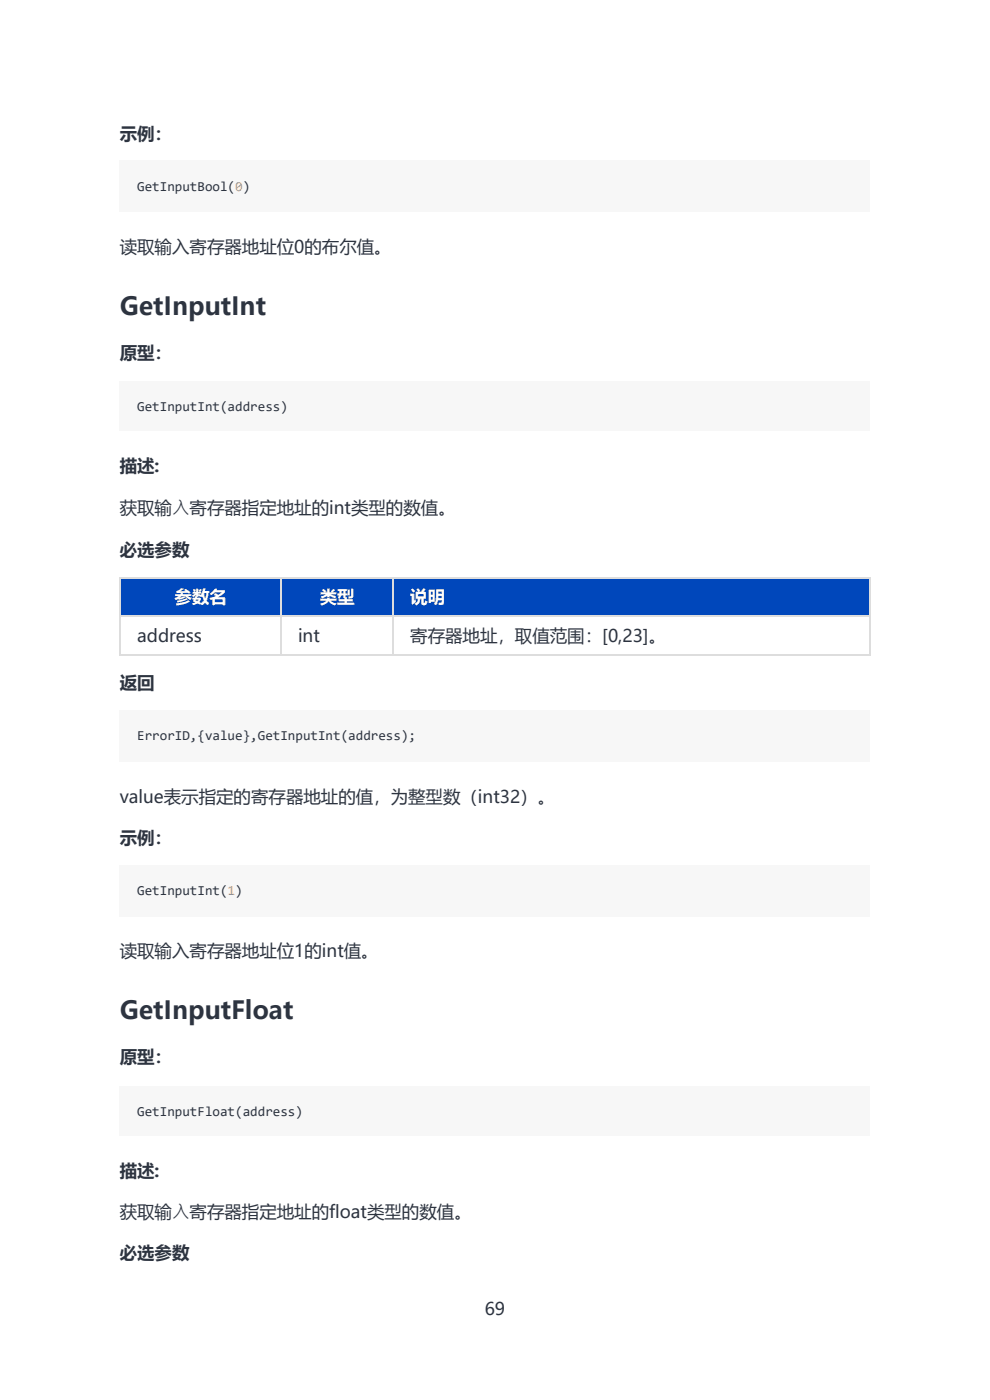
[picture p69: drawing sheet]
<svg xmlns="http://www.w3.org/2000/svg" width="210mm" height="297mm" viewBox="0 0 210 297" stroke-linecap="round" stroke-linejoin="round" font-family="sans-serif">
<defs><g id="words">
<g font-size="5.3" fill="#2d3440">
<text x="25.4" y="66.9">GetInputInt</text>
<text x="25.4" y="216.1">GetInputFloat</text>
</g>
<g font-size="3.7" fill="#2d3440">
<text x="25.4" y="29.6">示例：</text>
<text x="25.4" y="53.7">读取输入寄存器地址位0的布尔值。</text>
<text x="25.4" y="76.2">原型：</text>
<text x="25.4" y="100.2">描述:</text>
<text x="25.4" y="109">获取输⼊寄存器指定地址的int类型的数值。</text>
<text x="25.4" y="118">必选参数</text>
<text x="29.1" y="136.2">address</text>
<text x="63.2" y="136.2">int</text>
<text x="87" y="136.2">寄存器地址，取值范围：[0,23]。</text>
<text x="25.4" y="146.3">返回</text>
<text x="25.4" y="170.3">value表示指定的寄存器地址的值，为整型数（int32）。</text>
<text x="25.4" y="179">示例：</text>
<text x="25.4" y="203.1">读取输入寄存器地址位1的int值。</text>
<text x="25.4" y="225.6">原型：</text>
<text x="25.4" y="249.7">描述:</text>
<text x="25.4" y="258.4">获取输⼊寄存器指定地址的float类型的数值。</text>
<text x="25.4" y="267.1">必选参数</text>
<text x="102.8" y="279">69</text>
</g>
<g font-size="3.7" fill="#fff">
<text x="37" y="128">参数名</text>
<text x="67.8" y="128">类型</text>
<text x="87" y="128">说明</text>
</g>
<g font-size="2.9" fill="#2d3440">
<text x="29.1" y="40.4">GetInputBool(0)</text>
<text x="29.1" y="87.2">GetInputInt(address)</text>
<text x="29.1" y="157.1">ErrorID,{value},GetInputInt(address);</text>
<text x="29.1" y="189.9">GetInputInt(1)</text>
<text x="29.1" y="236.7">GetInputFloat(address)</text>
</g>
</g></defs>
<g fill="#f7f7f7">
<path d="M25.4 34.1h159.2v10.9h-159.2z"/>
<path d="M25.4 80.9h159.2v10.6h-159.2z"/>
</g>
<path d="M25.4 122.4h34.1v8.2h-34.1z" fill="#fff"/>
<path d="M25.4 122.4h34.1v8.2h-34.1z" fill="#0047bb"/>
<path d="M59.5 122.4h23.8v8.2h-23.8z" fill="#fff"/>
<path d="M59.5 122.4h23.8v8.2h-23.8z" fill="#0047bb"/>
<path d="M83.3 122.4h101v8.2h-101z" fill="#fff"/>
<path d="M83.3 122.4h101v8.2h-101z" fill="#0047bb"/>
<g fill="#fff">
<path d="M25.4 130.6h34.1v8.2h-34.1z"/>
<path d="M59.5 130.6h23.8v8.2h-23.8z"/>
<path d="M83.3 130.6h101v8.2h-101z"/>
</g>
<path d="M25.4 130.8h159.2M25.4 139h159.2M25.4 122.6h159.2M25.5 122.4v16.7M59.6 122.4v16.7M83.4 122.4v16.7M184.5 122.4v16.7" fill="none" stroke="#ddd" stroke-width=".26"/>
<g fill="#f7f7f7">
<path d="M25.4 150.7h159.2v10.9h-159.2z"/>
<path d="M25.4 183.5h159.2v10.9h-159.2z"/>
<path d="M25.4 230.4h159.2v10.5h-159.2z"/>
<path d="M29.1 37.8h24.1v3.5h-24.1z"/>
<path d="M29.1 84.6h32v3.5h-32z"/>
<path d="M29.1 154.5h59.2v3.4h-59.2z"/>
<path d="M29.1 187.2h22.5v3.5h-22.5z"/>
<path d="M29.1 234.1h35.2v3.4h-35.2z"/>
</g>
<use href="#words"/>
</svg>
